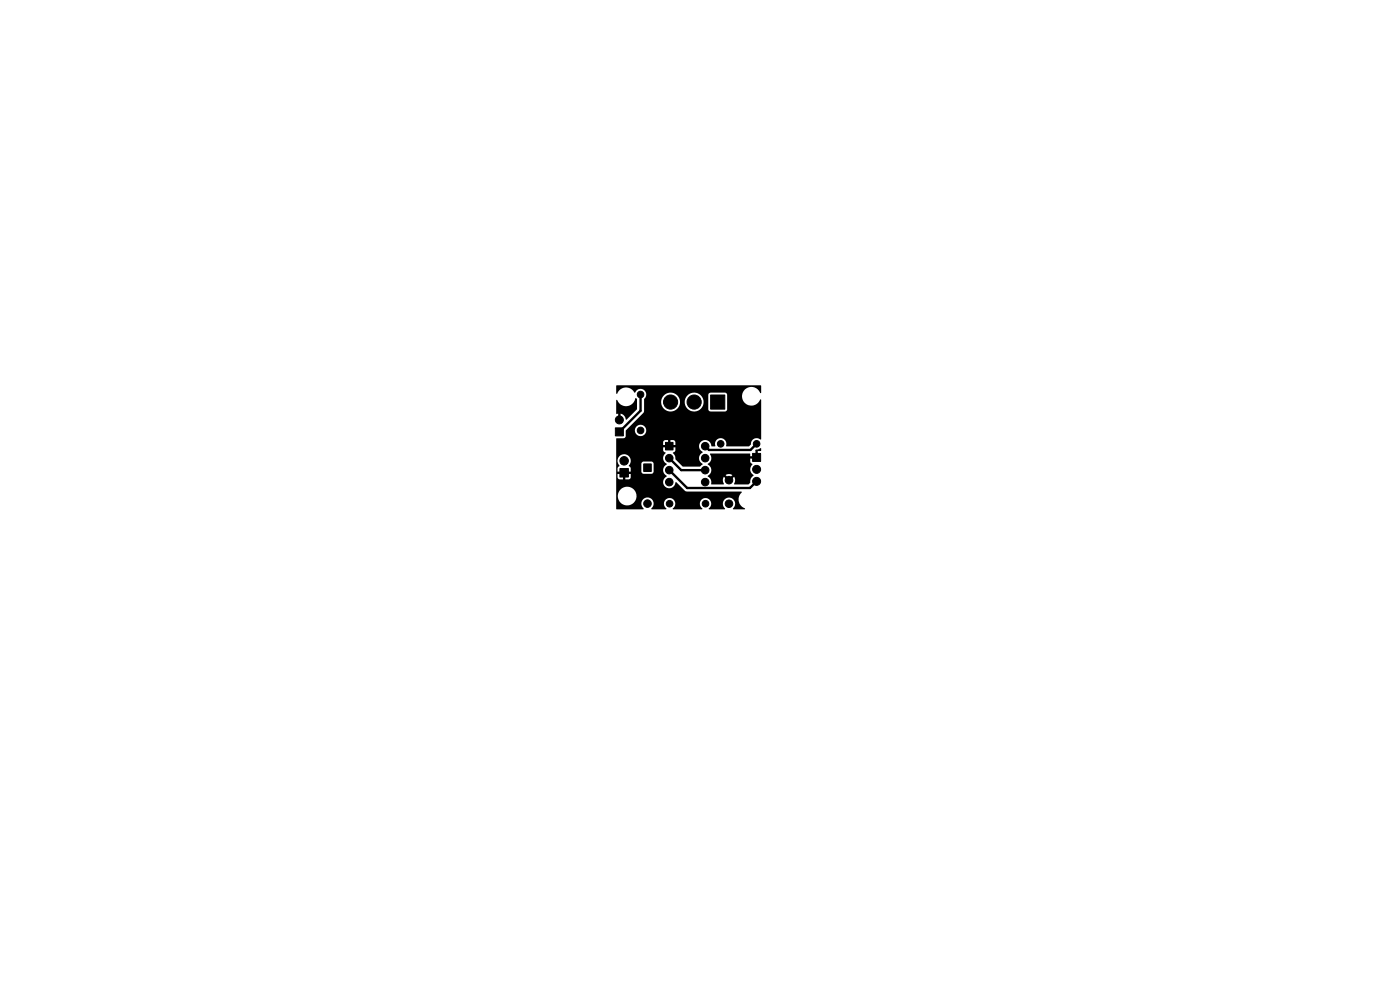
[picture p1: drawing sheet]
<svg xmlns="http://www.w3.org/2000/svg" width="297mm" height="210mm" viewBox="0 0 297 210" stroke-linecap="round" stroke-linejoin="round" font-family="sans-serif">
<g fill="#000" stroke="#000" stroke-width=".21">
<path d="M130.5 90.8h1.7v1.7h-1.7zM136.6 98.4h1.6v1.6h-1.6zM141.2 93.8h1.6v1.6h-1.6zM150.8 83.8h3v3h-3zM159.7 96.2h1.7v1.7h-1.7zM131.5 99.4h1.8v1.8h-1.8z"/>
<circle cx="131.4" cy="89.1" r=".85"/>
<circle cx="132.4" cy="97.8" r=".9"/>
<circle cx="135.9" cy="83.7" r=".7"/>
<circle cx="135.9" cy="91.3" r=".7"/>
<circle cx="142" cy="97.2" r=".8"/>
<circle cx="142" cy="99.7" r=".8"/>
<circle cx="142.3" cy="85.3" r="1.5"/>
<circle cx="147.3" cy="85.3" r="1.5"/>
<circle cx="149.6" cy="99.7" r=".8"/>
<circle cx="149.6" cy="94.6" r=".8"/>
<circle cx="149.6" cy="97.2" r=".8"/>
<circle cx="152.9" cy="94.1" r=".7"/>
<circle cx="160.5" cy="94.1" r=".7"/>
<circle cx="160.5" cy="99.6" r=".85"/>
<circle cx="137.4" cy="106.8" r=".8"/>
<circle cx="142" cy="102.3" r=".8"/>
<circle cx="142" cy="106.8" r=".7"/>
<circle cx="149.6" cy="102.3" r=".8"/>
<circle cx="149.7" cy="106.8" r=".7"/>
<circle cx="154.6" cy="101.9" r=".8"/>
<circle cx="154.6" cy="106.9" r=".8"/>
<circle cx="160.5" cy="102.1" r=".85"/>
</g>
<path d="M135.9 83.7v3.4l-4.5 4.5M142 97.2l2.5 2.5h5.1M142 99.7l3.8 3.8h13.3l1.4-1.4M160.5 94.1l-1.3 1.3h-8.8l-.8-.7" fill="none" stroke="#000" stroke-width=".5"/>
<path d="M130.7 84.9l.2-.1a2.08 2.08 0 0 0 2.1 1.4 2.08 2.08 0 0 0 1.9-1.8l.2 .3v2.1l-2.2 2.2-.2-.1a1.33 1.33 0 0 0-1.1-1.2v.9h-.5v-.9l-.3 .1-.1-.1zM150.6 96.3l8.4-.1 .2 .6h.9v.5h-.9v.8l.4 .3a1.6 1.6 0 0 0 .3 2.5 1.63 1.63 0 0 0-.8 1.5l-.4 .4h-2.9l-.1-.2a1.33 1.33 0 0 0 0-1.5l-.7 .7-.3-.3 .7-.7a1.28 1.28 0 0 0-1.5 0l.7 .7-.3 .3-.7-.7a1.56 1.56 0 0 0 0 1.6l-2.6 .1-.1-.2a1.46 1.46 0 0 0-.8-1.6 1.42 1.42 0 0 0 .8-1.3 1.42 1.42 0 0 0-.8-1.2v-.1a1.43 1.43 0 0 0 .5-2.1zM160.2 95.5l1.1-.5 .2 .2-.1 .5h-.6v.9h-.5zM130.7 81.8l30.7-.1 .1 .2v1.4l-.2 .1a1.99 1.99 0 0 0-2.9-1.1 1.99 1.99 0 0 0-.3 3.2 1.99 1.99 0 0 0 3.1-.6l.3-.1v8.3l-.2 .2a1.25 1.25 0 0 0-1.4-.2 1.25 1.25 0 0 0-.6 1.2l-.5 .4-4.8-.1a1.25 1.25 0 0 0-1.2-1.7 1.25 1.25 0 0 0-1.1 1.8h-.7a1.34 1.34 0 0 0-2.1-1.1 1.34 1.34 0 0 0 .2 2.3 1.42 1.42 0 0 0-.8 1.3 1.42 1.42 0 0 0 .8 1.3l-.6 .5h-3.6l-1.6-1.6a1.62 1.62 0 0 0-.6-1.4l.4-.2 .2-.3v-.6h-1v-.5h1l-.1-.8-.4-.2h-.6v.9h-.5v-.9h-.6l-.4 .2v.8h1v.5h-1v.8l.5 .3a1.46 1.46 0 0 0 .3 2.5 1.42 1.42 0 0 0-.8 1.2 1.42 1.42 0 0 0 .8 1.3 1.35 1.35 0 0 0-.2 2.4 1.35 1.35 0 0 0 2.1-1.1l1.9 1.8 .4 .2h11.7a2.14 2.14 0 0 0 .7 3.6l-.2 .1h-2.4a1.35 1.35 0 0 0 .2-2 1.35 1.35 0 0 0-2 0 1.35 1.35 0 0 0 .1 2h-3.5a1.22 1.22 0 0 0 .5-1.6 1.22 1.22 0 0 0-1.5-.6 1.22 1.22 0 0 0-.8 1.5l.5 .6-.1 .1h-6.1l-.1-.1a1.24 1.24 0 0 0 .2-1.9 1.24 1.24 0 0 0-1.8 .1 1.24 1.24 0 0 0 .3 1.8l-.1 .1h-3.1a1.32 1.32 0 0 0 .3-1.9 1.32 1.32 0 0 0-2-.2 1.32 1.32 0 0 0 0 1.9l-.1 .2h-5.6l-.1-2.8h.4a1.99 1.99 0 0 0 2.9 1.8 1.99 1.99 0 0 0 .2-3.4 1.99 1.99 0 0 0-3.1 1.3v.3h-.4v-7.4h.3l.4 1-.4 .5v.7h1v.5h-1v.8l.4 .4h.8v-1h.5v1l1-.1 .1-1.1h-1v-.4h3.3l.1 .3 .3 .1h1.8l.4-.4v-1.8l-.4-.4h-1.8l-.3 .2-.1 .3v1.7h-3.3l1-.1v-.7l-.4-.4a1.45 1.45 0 0 0-.2-2.3 1.45 1.45 0 0 0-2.1 .7l-.1 .5h-.3v-4.8h1.7l.2-.2 .1-.2 .1-1.3h1.9a1.21 1.21 0 0 0 1.7 1.1 1.21 1.21 0 0 0 .2-2.1 1.21 1.21 0 0 0-1.9 .8v.2h-1.9l3.7-3.8 .1-2.2h3.7v.3a2.01 2.01 0 0 0 2.1 1.7 2.01 2.01 0 0 0 1.9-2h1v.3a2 2 0 0 0 3.2 1.2h1.8l.1 .3 .3 .2 3.3-.1 .3-.4-.1-3.3-.4-.2h-3.3l-.2 .4v3.1h-1.7a2.01 2.01 0 0 0-.5-3.3 2.01 2.01 0 0 0-2.8 1.8h-1l-.1-.3a2.01 2.01 0 0 0-2.1-1.7 2.01 2.01 0 0 0-1.8 2h-3.7v-.6a1.25 1.25 0 0 0 0-2 1.25 1.25 0 0 0-1.9 .6 2.09 2.09 0 0 0-2-1.1 2.09 2.09 0 0 0-1.8 1.3l-.2-.1z" fill="#000"/>
</svg>
